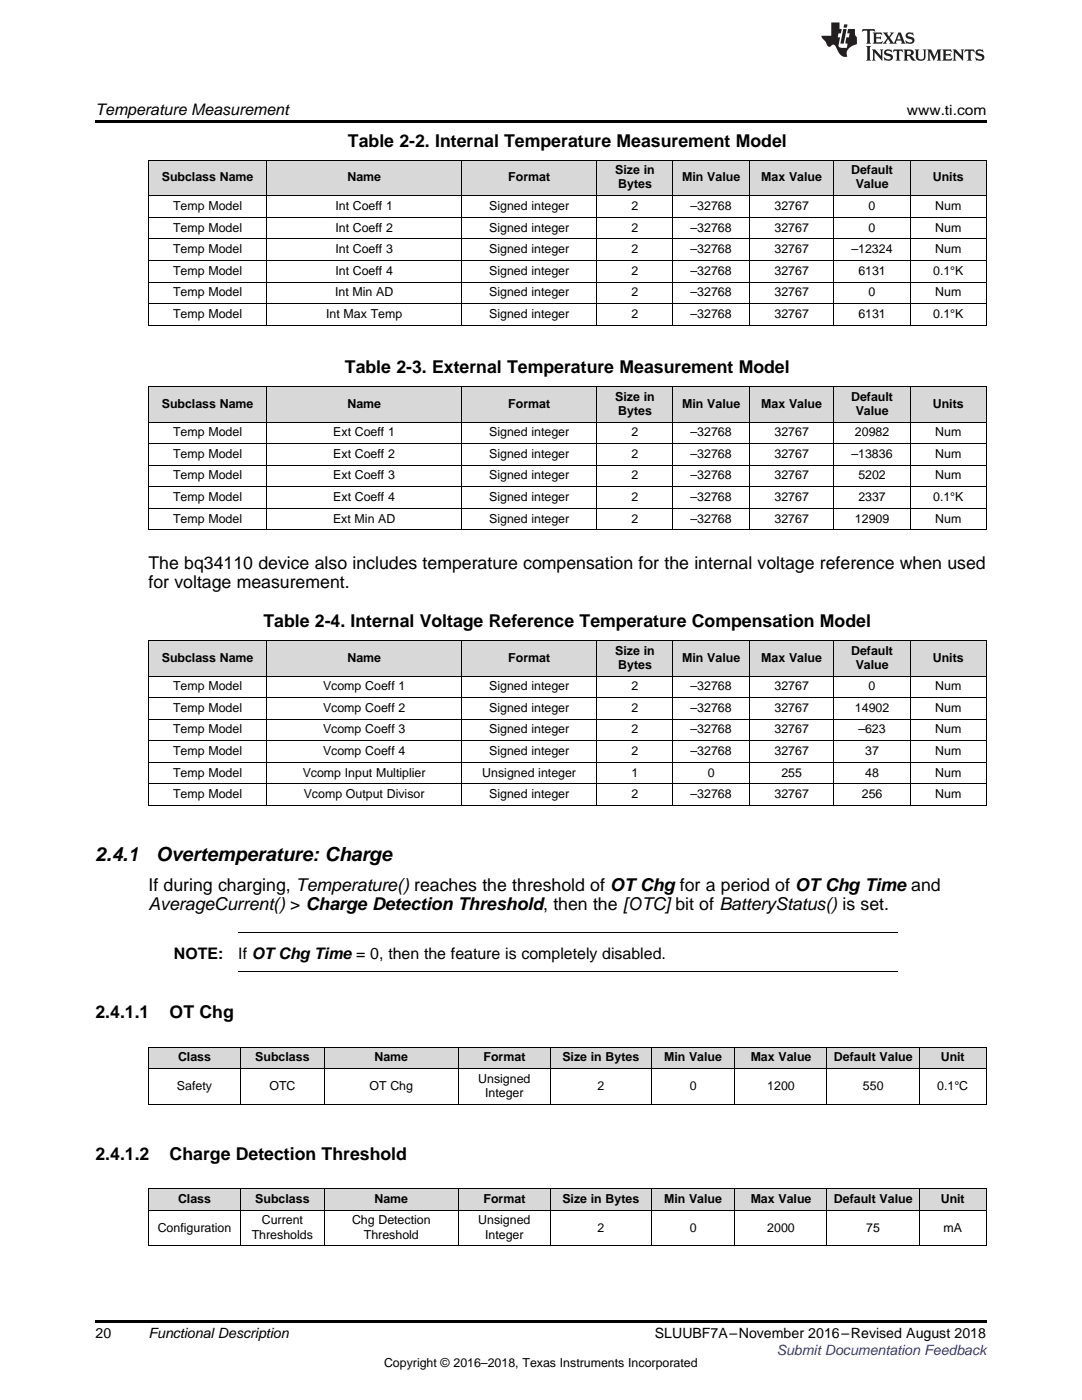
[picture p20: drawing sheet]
<svg xmlns="http://www.w3.org/2000/svg" width="216mm" height="279mm" viewBox="0 0 216 279" stroke-linecap="round" stroke-linejoin="round" font-family="sans-serif">
<defs><g id="words">
<g font-size="3.9">
<text x="19" y="171.7">2.4.1</text>
<text x="31.1" y="171.7">Overtemperature: Charge</text>
</g>
<g font-size="3.5">
<text x="69.4" y="29.3">Table 2-2. Internal Temperature Measurement Model</text>
<text x="68.8" y="74.5">Table 2-3. External Temperature Measurement Model</text>
<text x="29.6" y="113.5">The bq34110 device also includes temperature compensation for the internal voltage reference when used</text>
<text x="29.6" y="117.4">for voltage measurement.</text>
<text x="52.6" y="125.2">Table 2-4. Internal Voltage Reference Temperature Compensation Model</text>
<text x="29.6" y="177.7">If during charging, Temperature() reaches the threshold of OTChg for a period of OTChg Time and</text>
<text x="29.6" y="181.6">AverageCurrent() &gt; Charge Detection Threshold, then the [OTC] bit of BatteryStatus() is set.</text>
<text x="19" y="203.2">2.4.1.1</text>
<text x="33.8" y="203.2">OT Chg</text>
<text x="19" y="231.4">2.4.1.2</text>
<text x="33.8" y="231.4">Charge Detection Threshold</text>
</g>
<g font-size="3.2">
<text x="19" y="23">Temperature Measurement</text>
<text x="34.7" y="191.5">NOTE:</text>
<text x="47.5" y="191.5">If OTChg Time = 0, then the feature is completely disabled.</text>
</g>
<g font-size="2.8">
<text x="181" y="23">www.ti.com</text>
<text x="19" y="267">20</text>
<text x="29.6" y="267.1">Functional Description</text>
<text x="130.7" y="267.1">SLUUBF7A–November 2016–Revised August 2018</text>
</g>
<text font-size="2.8" fill="#00f" x="155" y="270.4">Submit Documentation Feedback</text>
<g font-size="2.5">
<text x="122.8" y="34.8">Size in</text>
<text x="169.8" y="34.8">Default</text>
<text x="32.3" y="36.2">Subclass Name</text>
<text x="34.5" y="41.9">Temp Model</text>
<text x="66.9" y="41.9">Int Coeff 1</text>
<text x="69.3" y="36.2">Name</text>
<text x="97.6" y="41.9">Signed integer</text>
<text x="101.4" y="36.2">Format</text>
<text x="123.4" y="37.6">Bytes</text>
<text x="126" y="41.9">2</text>
<text x="136.1" y="36.2">Min Value</text>
<text x="137.8" y="41.9">–32768</text>
<text x="151.9" y="36.2">Max Value</text>
<text x="154.6" y="41.9">32767</text>
<text x="170.7" y="37.6">Value</text>
<text x="173.3" y="41.9">0</text>
<text x="186.1" y="36.2">Units</text>
<text x="186.6" y="41.9">Num</text>
<text x="34.5" y="46.2">Temp Model</text>
<text x="66.9" y="46.2">Int Coeff 2</text>
<text x="97.6" y="46.2">Signed integer</text>
<text x="126" y="46.2">2</text>
<text x="137.8" y="46.2">–32768</text>
<text x="154.6" y="46.2">32767</text>
<text x="173.3" y="46.2">0</text>
<text x="186.6" y="46.2">Num</text>
<text x="34.5" y="50.5">Temp Model</text>
<text x="66.9" y="50.5">Int Coeff 3</text>
<text x="97.6" y="50.5">Signed integer</text>
<text x="126" y="50.5">2</text>
<text x="137.8" y="50.5">–32768</text>
<text x="154.6" y="50.5">32767</text>
<text x="169.9" y="50.5">–12324</text>
<text x="186.6" y="50.5">Num</text>
<text x="34.5" y="54.8">Temp Model</text>
<text x="34.5" y="59.1">Temp Model</text>
<text x="66.9" y="59.1">Int Min AD</text>
<text x="66.9" y="54.8">Int Coeff 4</text>
<text x="97.6" y="54.8">Signed integer</text>
<text x="97.6" y="59.1">Signed integer</text>
<text x="126" y="54.8">2</text>
<text x="126" y="59.1">2</text>
<text x="137.8" y="54.8">–32768</text>
<text x="137.8" y="59.1">–32768</text>
<text x="154.6" y="54.8">32767</text>
<text x="154.6" y="59.1">32767</text>
<text x="171.3" y="54.8">6131</text>
<text x="173.3" y="59.1">0</text>
<text x="186.2" y="54.8">0.1°K</text>
<text x="186.6" y="59.1">Num</text>
<text x="34.5" y="63.4">Temp Model</text>
<text x="65.1" y="63.4">Int Max Temp</text>
<text x="97.6" y="63.4">Signed integer</text>
<text x="126" y="63.4">2</text>
<text x="137.8" y="63.4">–32768</text>
<text x="154.6" y="63.4">32767</text>
<text x="171.3" y="63.4">6131</text>
<text x="186.2" y="63.4">0.1°K</text>
<text x="32.3" y="81.4">Subclass Name</text>
<text x="69.3" y="81.4">Name</text>
<text x="101.4" y="81.4">Format</text>
<text x="122.8" y="79.9">Size in</text>
<text x="123.4" y="82.8">Bytes</text>
<text x="136.1" y="81.4">Min Value</text>
<text x="151.9" y="81.4">Max Value</text>
<text x="169.8" y="79.9">Default</text>
<text x="170.7" y="82.8">Value</text>
<text x="186.1" y="81.4">Units</text>
<text x="34.5" y="87.1">Temp Model</text>
<text x="66.5" y="87.1">Ext Coeff 1</text>
<text x="97.6" y="87.1">Signed integer</text>
<text x="126" y="87.1">2</text>
<text x="137.8" y="87.1">–32768</text>
<text x="154.6" y="87.1">32767</text>
<text x="170.6" y="87.1">20982</text>
<text x="186.6" y="87.1">Num</text>
<text x="34.5" y="91.4">Temp Model</text>
<text x="34.5" y="95.7">Temp Model</text>
<text x="66.5" y="91.4">Ext Coeff 2</text>
<text x="66.5" y="95.7">Ext Coeff 3</text>
<text x="97.6" y="91.4">Signed integer</text>
<text x="97.6" y="95.7">Signed integer</text>
<text x="126" y="91.4">2</text>
<text x="126" y="95.7">2</text>
<text x="137.8" y="91.4">–32768</text>
<text x="137.8" y="95.7">–32768</text>
<text x="154.6" y="91.4">32767</text>
<text x="154.6" y="95.7">32767</text>
<text x="169.9" y="91.4">–13836</text>
<text x="171.3" y="95.7">5202</text>
<text x="186.6" y="91.4">Num</text>
<text x="186.6" y="95.7">Num</text>
<text x="34.5" y="100">Temp Model</text>
<text x="66.5" y="100">Ext Coeff 4</text>
<text x="97.6" y="100">Signed integer</text>
<text x="126" y="100">2</text>
<text x="137.8" y="100">–32768</text>
<text x="154.6" y="100">32767</text>
<text x="171.3" y="100">2337</text>
<text x="186.2" y="100">0.1°K</text>
<text x="34.5" y="104.3">Temp Model</text>
<text x="66.5" y="104.3">Ext Min AD</text>
<text x="97.6" y="104.3">Signed integer</text>
<text x="126" y="104.3">2</text>
<text x="137.8" y="104.3">–32768</text>
<text x="154.6" y="104.3">32767</text>
<text x="170.6" y="104.3">12909</text>
<text x="186.6" y="104.3">Num</text>
<text x="122.8" y="130.6">Size in</text>
<text x="169.8" y="130.6">Default</text>
<text x="32.3" y="132">Subclass Name</text>
<text x="34.5" y="137.8">Temp Model</text>
<text x="64.5" y="137.8">Vcomp Coeff 1</text>
<text x="69.3" y="132">Name</text>
<text x="97.6" y="137.8">Signed integer</text>
<text x="101.4" y="132">Format</text>
<text x="123.4" y="133.5">Bytes</text>
<text x="126" y="137.8">2</text>
<text x="136.1" y="132">Min Value</text>
<text x="137.8" y="137.8">–32768</text>
<text x="151.9" y="132">Max Value</text>
<text x="154.6" y="137.8">32767</text>
<text x="170.7" y="133.5">Value</text>
<text x="173.3" y="137.8">0</text>
<text x="186.1" y="132">Units</text>
<text x="186.6" y="137.8">Num</text>
<text x="34.5" y="142.1">Temp Model</text>
<text x="64.5" y="142.1">Vcomp Coeff 2</text>
<text x="97.6" y="142.1">Signed integer</text>
<text x="126" y="142.1">2</text>
<text x="137.8" y="142.1">–32768</text>
<text x="154.6" y="142.1">32767</text>
<text x="170.6" y="142.1">14902</text>
<text x="186.6" y="142.1">Num</text>
<text x="34.5" y="146.4">Temp Model</text>
<text x="64.5" y="146.4">Vcomp Coeff 3</text>
<text x="97.6" y="146.4">Signed integer</text>
<text x="126" y="146.4">2</text>
<text x="137.8" y="146.4">–32768</text>
<text x="154.6" y="146.4">32767</text>
<text x="171.3" y="146.4">–623</text>
<text x="186.6" y="146.4">Num</text>
<text x="34.5" y="150.7">Temp Model</text>
<text x="34.5" y="155">Temp Model</text>
<text x="60.4" y="155">Vcomp Input Multiplier</text>
<text x="64.5" y="150.7">Vcomp Coeff 4</text>
<text x="96.2" y="155">Unsigned integer</text>
<text x="97.6" y="150.7">Signed integer</text>
<text x="126" y="150.7">2</text>
<text x="126" y="155">1</text>
<text x="137.8" y="150.7">–32768</text>
<text x="141.2" y="155">0</text>
<text x="154.6" y="150.7">32767</text>
<text x="155.9" y="155">255</text>
<text x="172.6" y="150.7">37</text>
<text x="172.6" y="155">48</text>
<text x="186.6" y="150.7">Num</text>
<text x="186.6" y="155">Num</text>
<text x="34.5" y="159.3">Temp Model</text>
<text x="60.6" y="159.3">Vcomp Output Divisor</text>
<text x="97.6" y="159.3">Signed integer</text>
<text x="126" y="159.3">2</text>
<text x="137.8" y="159.3">–32768</text>
<text x="154.6" y="159.3">32767</text>
<text x="172" y="159.3">256</text>
<text x="186.6" y="159.3">Num</text>
<text x="35.5" y="211.8">Class</text>
<text x="50.9" y="211.8">Subclass</text>
<text x="74.7" y="211.8">Name</text>
<text x="96.5" y="211.8">Format</text>
<text x="112.2" y="211.8">Size in Bytes</text>
<text x="132.5" y="211.8">Min Value</text>
<text x="149.8" y="211.8">Max Value</text>
<text x="166.4" y="211.8">Default Value</text>
<text x="187.7" y="211.8">Unit</text>
<text x="35.3" y="217.5">Safety</text>
<text x="53.8" y="217.5">OTC</text>
<text x="73.7" y="217.5">OT Chg</text>
<text x="95.4" y="216.1">Unsigned</text>
<text x="96.8" y="218.9">Integer</text>
<text x="119.2" y="217.5">2</text>
<text x="137.6" y="217.5">0</text>
<text x="153.1" y="217.5">1200</text>
<text x="172.2" y="217.5">550</text>
<text x="187" y="217.5">0.1°C</text>
<text x="31.5" y="245.8">Configuration</text>
<text x="35.5" y="240.1">Class</text>
<text x="50.9" y="240.1">Subclass</text>
<text x="52.2" y="244.4">Current</text>
<text x="70.2" y="244.4">Chg Detection</text>
<text x="74.7" y="240.1">Name</text>
<text x="95.4" y="244.4">Unsigned</text>
<text x="96.5" y="240.1">Format</text>
<text x="112.2" y="240.1">Size in Bytes</text>
<text x="119.2" y="245.8">2</text>
<text x="132.5" y="240.1">Min Value</text>
<text x="137.6" y="245.8">0</text>
<text x="149.8" y="240.1">Max Value</text>
<text x="153.1" y="245.8">2000</text>
<text x="166.4" y="240.1">Default Value</text>
<text x="172.9" y="245.8">75</text>
<text x="187.7" y="240.1">Unit</text>
<text x="188.3" y="245.8">mA</text>
<text x="50.2" y="247.2">Thresholds</text>
<text x="72.6" y="247.2">Threshold</text>
<text x="96.8" y="247.2">Integer</text>
<text x="76.6" y="272.7">Copyright © 2016–2018, Texas Instruments Incorporated</text>
</g>
</g></defs>
<g fill="#d8d8d8">
<path d="M29.6 237.3h18.4v4.3h-18.4z"/>
<path d="M48 237.3h16.7v4.3h-16.7z"/>
<path d="M64.7 237.3h26.8v4.3h-26.8z"/>
<path d="M91.5 237.3h18.4v4.3h-18.4z"/>
<path d="M109.9 237.3h20.1v4.3h-20.1z"/>
<path d="M130 237.3h16.7v4.3h-16.7z"/>
<path d="M146.7 237.3h18.4v4.3h-18.4z"/>
<path d="M165.1 237.3h18.3v4.3h-18.3z"/>
<path d="M183.4 237.3h13.4v4.3h-13.4z"/>
<path d="M29.6 209h18.4v4.3h-18.4z"/>
<path d="M48 209h16.7v4.3h-16.7z"/>
<path d="M64.7 209h26.8v4.3h-26.8z"/>
<path d="M91.5 209h18.4v4.3h-18.4z"/>
<path d="M109.9 209h20.1v4.3h-20.1z"/>
<path d="M130 209h16.7v4.3h-16.7z"/>
<path d="M146.7 209h18.4v4.3h-18.4z"/>
<path d="M165.1 209h18.3v4.3h-18.3z"/>
<path d="M183.4 209h13.4v4.3h-13.4z"/>
<path d="M29.6 127.8h23.7v7.2h-23.7z"/>
<path d="M53.3 127.8h38.8v7.2h-38.8z"/>
<path d="M92.1 127.8h27v7.2h-27z"/>
<path d="M119.1 127.8h15.2v7.2h-15.2z"/>
<path d="M134.3 127.8h15.2v7.2h-15.2z"/>
<path d="M149.5 127.8h16.9v7.2h-16.9z"/>
<path d="M166.4 127.8h15.2v7.2h-15.2z"/>
<path d="M181.6 127.8h15.2v7.2h-15.2z"/>
<path d="M29.6 77.2h23.7v7.1h-23.7z"/>
<path d="M53.3 77.2h38.8v7.1h-38.8z"/>
<path d="M92.1 77.2h27v7.1h-27z"/>
<path d="M119.1 77.2h15.2v7.1h-15.2z"/>
<path d="M134.3 77.2h15.2v7.1h-15.2z"/>
<path d="M149.5 77.2h16.9v7.1h-16.9z"/>
<path d="M166.4 77.2h15.2v7.1h-15.2z"/>
<path d="M181.6 77.2h15.2v7.1h-15.2z"/>
<path d="M29.6 32h23.7v7.1h-23.7z"/>
<path d="M53.3 32h38.8v7.1h-38.8z"/>
<path d="M92.1 32h27v7.1h-27z"/>
<path d="M119.1 32h15.2v7.1h-15.2z"/>
<path d="M134.3 32h15.2v7.1h-15.2z"/>
<path d="M149.5 32h16.9v7.1h-16.9z"/>
<path d="M166.4 32h15.2v7.1h-15.2z"/>
<path d="M181.6 32h15.2v7.1h-15.2z"/>
</g>
<path d="M19 24h177.8v.6h-177.8zM19 263.5h177.8v.6h-177.8z" fill="#000"/>
<g fill="none" stroke="#000" stroke-width=".2">
<path d="M29.6 39.1h167.2M29.6 31.9h167.2M29.7 32v32.9M53.2 32v32.9M92.1 32v32.9M119.1 32v32.9M134.3 32v32.9M149.5 32v32.9M166.4 32v32.9M181.6 32v32.9M196.8 32v32.9M29.6 56.3h167.2"/>
<path d="M29.6 52h167.2M29.6 47.7h167.2M29.6 43.4h167.2M29.6 77.1h167.2M29.6 64.9h167.2M29.6 60.6h167.2M29.7 77.2v28.6M53.2 77.2v28.6M92.1 77.2v28.6M119.1 77.2v28.6M134.3 77.2v28.6M149.5 77.2v28.6"/>
<path d="M166.4 77.2v28.6M181.6 77.2v28.6M196.8 77.2v28.6M29.6 97.1h167.2M29.6 92.8h167.2M29.6 88.5h167.2M29.6 84.2h167.2M29.6 105.7h167.2M29.6 101.4h167.2M29.6 139.2h167.2M29.6 134.9h167.2M29.6 127.8h167.2"/>
<path d="M29.7 127.8v33M53.2 127.8v33M92.1 127.8v33M119.1 127.8v33M134.3 127.8v33M149.5 127.8v33M166.4 127.8v33M181.6 127.8v33M196.8 127.8v33M29.6 156.4h167.2M29.6 152.1h167.2M29.6 147.8h167.2"/>
<path d="M29.6 143.5h167.2M29.6 160.7h167.2M47.4 193.9h131.7M47.4 186.2h131.7M29.6 213.3h167.2M29.6 209h167.2M29.7 209v11.5M48 209v11.5M64.7 209v11.5M91.4 209v11.5M109.8 209v11.5M129.9 209v11.5"/>
<path d="M146.6 209v11.5M165 209v11.5M183.4 209v11.5M196.8 209v11.5M29.6 237.2h167.2M29.6 220.4h167.2M29.7 237.3v11.4M48 237.3v11.4M64.7 237.3v11.4M91.4 237.3v11.4M109.8 237.3v11.4M129.9 237.3v11.4"/>
<path d="M146.6 237.3v11.4M165 237.3v11.4M183.4 237.3v11.4M196.8 237.3v11.4M29.6 248.7h167.2M29.6 241.5h167.2"/>
</g>
<g fill="#231f20">
<path d="M172.1 5.8l-.1 .6 .5-.3h.5v.2v2.1l-.2 .3h1l-.2-.3v-2.1v-.2h.6l.4 .3-.1-.6zM174.1 6.5l.3 .4v1.5l-.3 .3h1.9l.1-.5a1.04 1.04 0 0 1-1.3 .1v-.6h.6l.4 .2v-.7l-.4 .2h-.6l.1-.6h.7l.4 .2-.1-.5zM176.1 6.5l.9 1.1-.9 1.1h.8l-.1-.2 .4-.7 .4 .7-.2 .2h1.6l-.2-.2 .1-.4h.9l.2 .4-.2 .2h.9l-.2-.3-.8-1.9h-.5l-.9 2.1-.7-1.1 .8-1h-.8l.1 .3-.3 .5-.4-.6 .2-.2zM179.4 6.9l.3 .9h-.7zM180.9 6.6a.63 .63 0 0 0-.2 .7 .63 .63 0 0 0 .6 .4l.6 .2 .1 .2a.75 .75 0 0 1-.7 .4 .75 .75 0 0 1-.6-.5l.1 .7 .2-.1a1.11 1.11 0 0 0 1.5-.5 1.13 1.13 0 0 0-1.3-.9l-.1-.3a1.04 1.04 0 0 1 1.2 .2l-.1-.6-.2 .1-.5-.1zM172.8 9.2l.3 .3v2.2l-.3 .4h1l-.2-.4v-2.2l.2-.3zM174 9.9l.2 .3v1.5l-.2 .4h.7l-.2-.4v-1.3l1.6 1.7v-1.9l.2-.3h-.7l.2 .3v.9l-1.2-1.2zM176.6 10a.62 .62 0 0 0-.2 .7 .62 .62 0 0 0 .6 .4l.6 .2 .1 .2a.76 .76 0 0 1-.7 .4 .76 .76 0 0 1-.6-.5l.1 .7 .1-.1a1.11 1.11 0 0 0 1.6-.6 1.13 1.13 0 0 0-1.3-.8l-.1-.3a1.04 1.04 0 0 1 1.2 .1l-.1-.5-.2 .1-.5-.2zM178.3 9.9l-.1 .6a.61 .61 0 0 1 .7-.3v1.5l-.2 .4h1l-.3-.4v-1.5a.63 .63 0 0 1 .8 .3l-.1-.6zM180.3 9.9l.2 .3v1.5l-.2 .4h.9l-.2-.2v-.7l.6 .2a.76 .76 0 0 0 1.1 .6l-1-.9a.58 .58 0 0 0 .6-.6 .58 .58 0 0 0-.5-.6zM181 10.2l.1-.1a.45 .45 0 0 1 .6 .1 .45 .45 0 0 1 .1 .5l-.8 .2zM182.5 9.9l.2 .2a2.17 2.17 0 0 0 .4 1.9 .99 .99 0 0 0 1.6-.7v-1.1l.2-.3h-.8l.2 .2a1.92 1.92 0 0 1-.2 1.7 .6 .6 0 0 1-.9-.5v-1.1l.2-.3zM185 9.9l.2 .3v1.5l-.2 .4h.7l-.2-.4v-1.4l.8 1.8 .8-1.8v1.4l-.2 .4h1l-.3-.4v-1.5l.3-.3h-.8l-.7 1.4-.6-1.4zM188 9.9l.2 .3v1.5l-.2 .4h1.8l.2-.6a1.04 1.04 0 0 1-1.3 .2v-.6h.6l.4 .1v-.6l-.4 .2h-.6l.1-.6h.7l.4 .2-.1-.5zM190.1 9.9l.2 .3v1.5l-.2 .4h.7l-.2-.4v-1.3l1.6 1.7v-1.9l.2-.3h-.7l.2 .3v.9l-1.1-1.2zM192.6 9.9l-.1 .6a.61 .61 0 0 1 .7-.3v1.5l-.2 .4h.9l-.2-.4v-1.5a.63 .63 0 0 1 .8 .3l-.2-.6zM194.9 10a.62 .62 0 0 0-.2 .7 .62 .62 0 0 0 .6 .4l.5 .2 .2 .2a.76 .76 0 0 1-.7 .4 .76 .76 0 0 1-.7-.5l.2 .7 .1-.1a1.11 1.11 0 0 0 1.5-.6 1.13 1.13 0 0 0-1.2-.8l-.1-.3a1.04 1.04 0 0 1 1.2 .1l-.2-.5-.2 .1-.5-.2z"/>
<path d="M165.9 4.5v2.6h-2l.1 .4 .8 .9a.91 .91 0 0 0 .9 .9 .56 .56 0 0 1 .5-.4 .56 .56 0 0 1 .5 .3l.4 .8a1.53 1.53 0 0 0 2 1.3 1.54 1.54 0 0 1 1-2.1l.9-.4-.1-1.4a1.52 1.52 0 0 1-.3-1.6h-1.4l-.2 .9h.5l-.1 .8h-.5l-.2 .9v.2l.4 .1-.1 .9a1.93 1.93 0 0 1-1.7-.3l.3-1.8h-.4l.1-.8h.5l.2-.9h-.5v-1.3zM168.3 5.8l-.6 2.9h.7l.5-2.9zM168.4 4.9l-.1 .6h.7l.1-.6z"/>
</g>
<use href="#words"/>
</svg>
